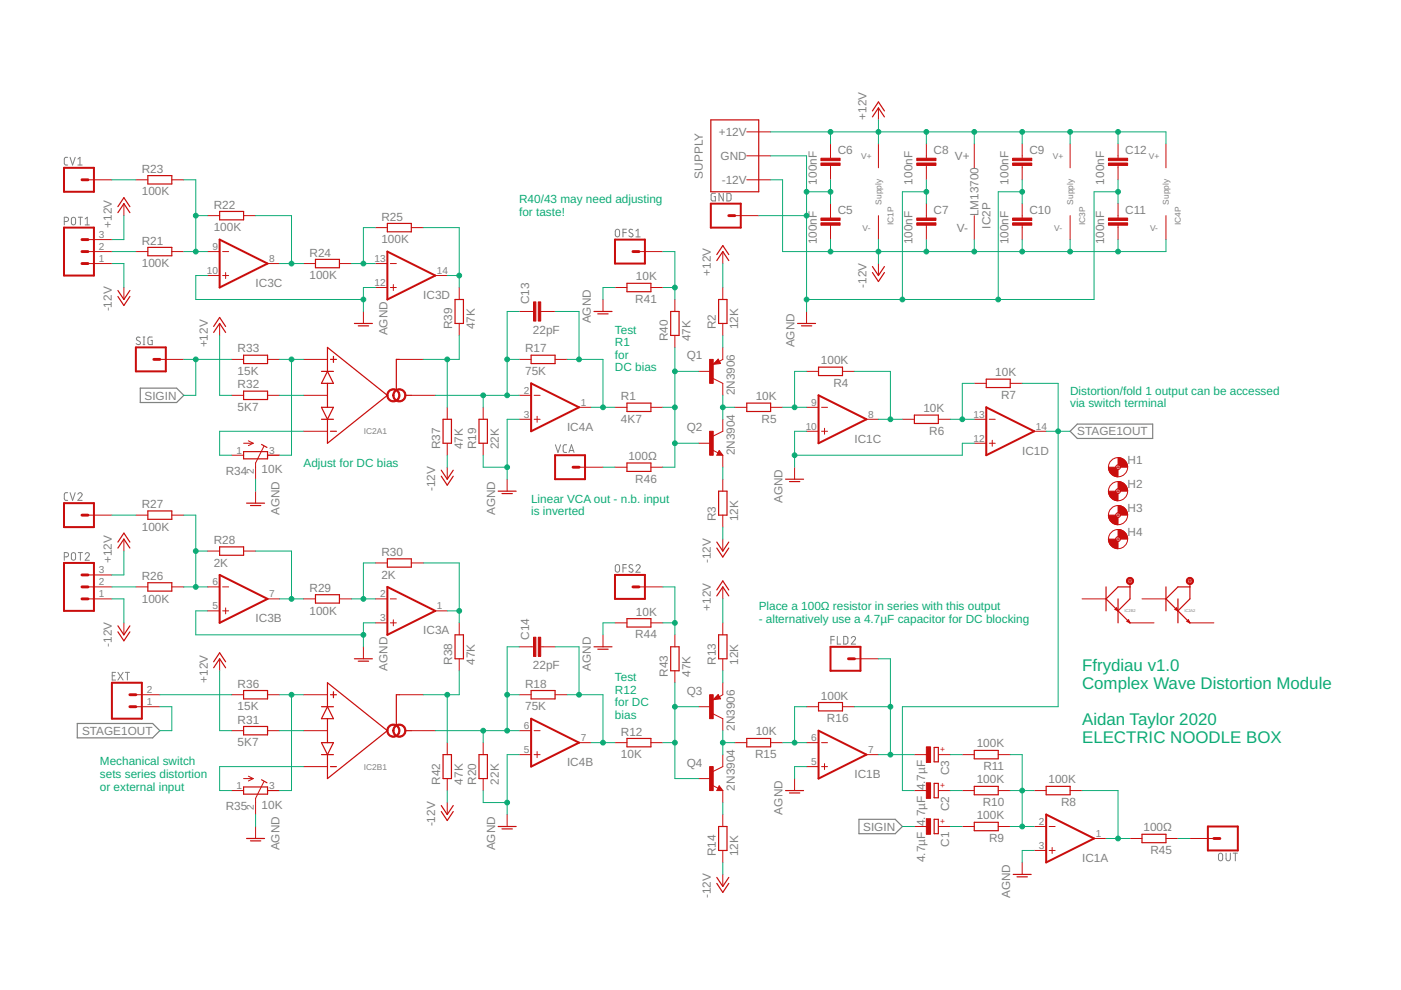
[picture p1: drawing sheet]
<svg xmlns="http://www.w3.org/2000/svg" width="297mm" height="210mm" viewBox="0 0 297 210" stroke-linecap="round" stroke-linejoin="round" font-family="sans-serif">
<defs><g id="words">
<g font-size="3.6" fill="#0dab76">
<text x="229.4" y="142.2">Ffrydiau v1.0</text>
<text x="229.4" y="146">Complex Wave Distortion Module</text>
<text x="229.4" y="153.6">Aidan Taylor 2020</text>
<text x="229.4" y="157.5">ELECTRIC NOODLE BOX</text>
</g>
<g font-size="2.5" fill="#808080">
<text x="152.4" y="28.8">+12V</text>
<text x="183.7" y="25.4" transform="rotate(-90 183.7 25.4)">+12V</text>
<text x="152.8" y="33.9">GND</text>
<text x="177.6" y="32.7">C6</text>
<text x="197.9" y="32.7">C8</text>
<text x="202.5" y="33.9">V+</text>
<text x="218.2" y="32.7">C9</text>
<text x="238.6" y="32.7">C12</text>
<text x="30.1" y="41.4">100K</text>
<text x="30.1" y="36.6">R23</text>
<text x="149" y="37.9" transform="rotate(-90 149 37.9)">SUPPLY</text>
<text x="153" y="39">-12V</text>
<text x="173.2" y="39.1" transform="rotate(-90 173.2 39.1)">100nF</text>
<text x="193.5" y="39.1" transform="rotate(-90 193.5 39.1)">100nF</text>
<text x="213.8" y="39.1" transform="rotate(-90 213.8 39.1)">100nF</text>
<text x="234.1" y="39.1" transform="rotate(-90 234.1 39.1)">100nF</text>
<text x="45.3" y="44.2">R22</text>
<text x="80.9" y="46.8">R25</text>
<text x="177.6" y="45.3">C5</text>
<text x="197.9" y="45.3">C7</text>
<text x="207.5" y="45.9" transform="rotate(-90 207.5 45.9)">LM13700</text>
<text x="218.2" y="45.3">C10</text>
<text x="238.6" y="45.3">C11</text>
<text x="23.7" y="48.3" transform="rotate(-90 23.7 48.3)">+12V</text>
<text x="30.1" y="51.8">R21</text>
<text x="45.3" y="49">100K</text>
<text x="80.9" y="51.6">100K</text>
<text x="173.2" y="51.8" transform="rotate(-90 173.2 51.8)">100nF</text>
<text x="193.5" y="51.8" transform="rotate(-90 193.5 51.8)">100nF</text>
<text x="202.9" y="49.2">V-</text>
<text x="210" y="48.5" transform="rotate(-90 210 48.5)">IC2P</text>
<text x="213.8" y="51.8" transform="rotate(-90 213.8 51.8)">100nF</text>
<text x="234.1" y="51.8" transform="rotate(-90 234.1 51.8)">100nF</text>
<text x="30.1" y="56.6">100K</text>
<text x="65.6" y="59.2">100K</text>
<text x="65.6" y="54.4">R24</text>
<text x="134.8" y="59.4">10K</text>
<text x="150.7" y="58.4" transform="rotate(-90 150.7 58.4)">+12V</text>
<text x="54.2" y="60.8">IC3C</text>
<text x="89.7" y="63.4">IC3D</text>
<text x="112.2" y="64.5" transform="rotate(-90 112.2 64.5)">C13</text>
<text x="134.7" y="64.2">R41</text>
<text x="183.7" y="61" transform="rotate(-90 183.7 61)">-12V</text>
<text x="23.7" y="66" transform="rotate(-90 23.7 66)">-12V</text>
<text x="82.1" y="71.1" transform="rotate(-90 82.1 71.1)">AGND</text>
<text x="95.9" y="69.9" transform="rotate(-90 95.9 69.9)">R39</text>
<text x="100.7" y="69.9" transform="rotate(-90 100.7 69.9)">47K</text>
<text x="113" y="70.7">22pF</text>
<text x="125.3" y="68.6" transform="rotate(-90 125.3 68.6)">AGND</text>
<text x="151.7" y="69.9" transform="rotate(-90 151.7 69.9)">R2</text>
<text x="156.5" y="69.9" transform="rotate(-90 156.5 69.9)">12K</text>
<text x="44" y="73.7" transform="rotate(-90 44 73.7)">+12V</text>
<text x="50.4" y="74.7">R33</text>
<text x="111.3" y="74.7">R17</text>
<text x="141.6" y="72.4" transform="rotate(-90 141.6 72.4)">R40</text>
<text x="145.6" y="76.2">Q1</text>
<text x="146.4" y="72.4" transform="rotate(-90 146.4 72.4)">47K</text>
<text x="168.5" y="73.7" transform="rotate(-90 168.5 73.7)">AGND</text>
<text x="174.1" y="77.2">100K</text>
<text x="50.4" y="79.5">15K</text>
<text x="50.4" y="82.3">R32</text>
<text x="111.3" y="79.5">75K</text>
<text x="155.8" y="83.8" transform="rotate(-90 155.8 83.8)">2N3906</text>
<text x="176.7" y="82">R4</text>
<text x="211" y="79.8">10K</text>
<text x="30.6" y="84.7">SIGIN</text>
<text x="50.4" y="87.1">5K7</text>
<text x="131.7" y="89.7">4K7</text>
<text x="131.7" y="84.9">R1</text>
<text x="160.2" y="84.8">10K</text>
<text x="161.5" y="89.6">R5</text>
<text x="195.8" y="87.4">10K</text>
<text x="212.3" y="84.6">R7</text>
<text x="93.3" y="95.2" transform="rotate(-90 93.3 95.2)">R37</text>
<text x="98.1" y="95.2" transform="rotate(-90 98.1 95.2)">47K</text>
<text x="100.9" y="95.2" transform="rotate(-90 100.9 95.2)">R19</text>
<text x="105.7" y="95.2" transform="rotate(-90 105.7 95.2)">22K</text>
<text x="120.2" y="91.3">IC4A</text>
<text x="145.6" y="91.4">Q2</text>
<text x="181.2" y="93.8">IC1C</text>
<text x="197" y="92.2">R6</text>
<text x="228.4" y="92.3">STAGE1OUT</text>
<text x="47.8" y="100.7">R34</text>
<text x="55.5" y="100.3">10K</text>
<text x="133.2" y="97.5">100Ω</text>
<text x="155.8" y="96.5" transform="rotate(-90 155.8 96.5)">2N3904</text>
<text x="216.7" y="96.4">IC1D</text>
<text x="239.1" y="98.5">H1</text>
<text x="30.1" y="107.7">R27</text>
<text x="92.3" y="104.1" transform="rotate(-90 92.3 104.1)">-12V</text>
<text x="134.7" y="102.3">R46</text>
<text x="165.9" y="106.7" transform="rotate(-90 165.9 106.7)">AGND</text>
<text x="239.1" y="103.5">H2</text>
<text x="30.1" y="112.5">100K</text>
<text x="59.3" y="109.2" transform="rotate(-90 59.3 109.2)">AGND</text>
<text x="105" y="109.2" transform="rotate(-90 105 109.2)">AGND</text>
<text x="151.7" y="110.5" transform="rotate(-90 151.7 110.5)">R3</text>
<text x="156.5" y="110.5" transform="rotate(-90 156.5 110.5)">12K</text>
<text x="239.1" y="108.6">H3</text>
<text x="239.1" y="113.7">H4</text>
<text x="23.7" y="119.4" transform="rotate(-90 23.7 119.4)">+12V</text>
<text x="45.3" y="115.3">R28</text>
<text x="80.9" y="117.9">R30</text>
<text x="150.7" y="119.4" transform="rotate(-90 150.7 119.4)">-12V</text>
<text x="30.1" y="122.9">R26</text>
<text x="45.3" y="120.1">2K</text>
<text x="65.6" y="125.5">R29</text>
<text x="80.9" y="122.7">2K</text>
<text x="30.1" y="127.7">100K</text>
<text x="54.2" y="131.9">IC3B</text>
<text x="65.6" y="130.3">100K</text>
<text x="134.8" y="130.5">10K</text>
<text x="150.7" y="129.5" transform="rotate(-90 150.7 129.5)">+12V</text>
<text x="23.7" y="137.1" transform="rotate(-90 23.7 137.1)">-12V</text>
<text x="89.7" y="134.5">IC3A</text>
<text x="112.2" y="135.6" transform="rotate(-90 112.2 135.6)">C14</text>
<text x="134.7" y="135.3">R44</text>
<text x="82.1" y="142.2" transform="rotate(-90 82.1 142.2)">AGND</text>
<text x="95.9" y="141" transform="rotate(-90 95.9 141)">R38</text>
<text x="100.7" y="141" transform="rotate(-90 100.7 141)">47K</text>
<text x="113" y="141.8">22pF</text>
<text x="125.3" y="142.2" transform="rotate(-90 125.3 142.2)">AGND</text>
<text x="141.6" y="143.5" transform="rotate(-90 141.6 143.5)">R43</text>
<text x="146.4" y="143.5" transform="rotate(-90 146.4 143.5)">47K</text>
<text x="151.7" y="141" transform="rotate(-90 151.7 141)">R13</text>
<text x="156.5" y="141" transform="rotate(-90 156.5 141)">12K</text>
<text x="44" y="144.8" transform="rotate(-90 44 144.8)">+12V</text>
<text x="50.4" y="145.8">R36</text>
<text x="111.3" y="145.8">R18</text>
<text x="145.6" y="147.3">Q3</text>
<text x="174.1" y="148.3">100K</text>
<text x="17.4" y="155.8">STAGE1OUT</text>
<text x="50.4" y="150.6">15K</text>
<text x="50.4" y="153.4">R31</text>
<text x="111.3" y="150.6">75K</text>
<text x="131.7" y="156">R12</text>
<text x="155.8" y="154.9" transform="rotate(-90 155.8 154.9)">2N3906</text>
<text x="160.2" y="155.9">10K</text>
<text x="175.3" y="153.1">R16</text>
<text x="50.4" y="158.2">5K7</text>
<text x="131.7" y="160.8">10K</text>
<text x="160.1" y="160.7">R15</text>
<text x="207.1" y="158.5">100K</text>
<text x="93.3" y="166.3" transform="rotate(-90 93.3 166.3)">R42</text>
<text x="98.1" y="166.3" transform="rotate(-90 98.1 166.3)">47K</text>
<text x="100.9" y="166.3" transform="rotate(-90 100.9 166.3)">R20</text>
<text x="105.7" y="166.3" transform="rotate(-90 105.7 166.3)">22K</text>
<text x="120.2" y="162.4">IC4B</text>
<text x="145.6" y="162.5">Q4</text>
<text x="155.8" y="167.6" transform="rotate(-90 155.8 167.6)">2N3904</text>
<text x="181.2" y="165">IC1B</text>
<text x="196.1" y="167.6" transform="rotate(-90 196.1 167.6)">4.7µF</text>
<text x="201.2" y="164.3" transform="rotate(-90 201.2 164.3)">C3</text>
<text x="207.1" y="166.1">100K</text>
<text x="208.5" y="163.3">R11</text>
<text x="222.3" y="166.1">100K</text>
<text x="47.8" y="171.8">R35</text>
<text x="55.5" y="171.4">10K</text>
<text x="165.9" y="172.7" transform="rotate(-90 165.9 172.7)">AGND</text>
<text x="201.2" y="172" transform="rotate(-90 201.2 172)">C2</text>
<text x="207.1" y="173.7">100K</text>
<text x="208.3" y="170.9">R10</text>
<text x="225" y="170.9">R8</text>
<text x="92.3" y="175.2" transform="rotate(-90 92.3 175.2)">-12V</text>
<text x="183" y="176.1">SIGIN</text>
<text x="196.1" y="175.2" transform="rotate(-90 196.1 175.2)">4.7µF</text>
<text x="201.2" y="179.6" transform="rotate(-90 201.2 179.6)">C1</text>
<text x="209.7" y="178.5">R9</text>
<text x="242.4" y="176.3">100Ω</text>
<text x="59.3" y="180.3" transform="rotate(-90 59.3 180.3)">AGND</text>
<text x="105" y="180.3" transform="rotate(-90 105 180.3)">AGND</text>
<text x="151.7" y="181.6" transform="rotate(-90 151.7 181.6)">R14</text>
<text x="156.5" y="181.6" transform="rotate(-90 156.5 181.6)">12K</text>
<text x="196.1" y="182.8" transform="rotate(-90 196.1 182.8)">4.7µF</text>
<text x="229.4" y="182.7">IC1A</text>
<text x="243.9" y="181">R45</text>
<text x="150.7" y="190.5" transform="rotate(-90 150.7 190.5)">-12V</text>
<text x="214.2" y="190.5" transform="rotate(-90 214.2 190.5)">AGND</text>
</g>
<g font-size="2.5" fill="#0dab76">
<text x="110.1" y="43.1">R40/43 may need adjusting</text>
<text x="110.1" y="45.7">for taste!</text>
<text x="130.4" y="70.7">Test</text>
<text x="130.4" y="73.4">R1</text>
<text x="130.4" y="76.1">for</text>
<text x="130.4" y="78.7">DC bias</text>
<text x="226.9" y="83.7">Distortion/fold 1 output can be accessed</text>
<text x="226.9" y="86.4">via switch terminal</text>
<text x="64.4" y="99.1">Adjust for DC bias</text>
<text x="112.6" y="106.5">Linear VCA out - n.b. input</text>
<text x="112.6" y="109.2">is inverted</text>
<text x="160.9" y="129.4">Place a 100Ω resistor in series with this output</text>
<text x="160.9" y="132.1">- alternatively use a 4.7µF capacitor for DC blocking</text>
<text x="130.4" y="144.4">Test</text>
<text x="130.4" y="147">R12</text>
<text x="130.4" y="149.7">for DC</text>
<text x="130.4" y="152.4">bias</text>
<text x="21.2" y="162.3">Mechanical switch</text>
<text x="21.2" y="164.9">sets series distortion</text>
<text x="21.2" y="167.6">or external input</text>
</g>
<g font-size="2.1" fill="#808080">
<text x="21" y="53">2</text>
<text x="21" y="50.5">3</text>
<text x="45" y="53">9</text>
<text x="21" y="55.5">1</text>
<text x="43.9" y="58.1">10</text>
<text x="57.1" y="55.5">8</text>
<text x="79.4" y="55.5">13</text>
<text x="92.6" y="58.1">14</text>
<text x="79.4" y="60.6">12</text>
<text x="111.1" y="83.5">2</text>
<text x="111.1" y="88.5">3</text>
<text x="123.1" y="86">1</text>
<text x="172" y="86">9</text>
<text x="184.1" y="88.5">8</text>
<text x="206.4" y="88.5">13</text>
<text x="170.8" y="91.1">10</text>
<text x="206.4" y="93.6">12</text>
<text x="219.6" y="91.1">14</text>
<text x="50.1" y="96.2">1</text>
<text x="53.8" y="100.6" transform="rotate(-90 53.8 100.6)">2</text>
<text x="57.1" y="96.2">3</text>
<text x="21" y="124.1">2</text>
<text x="21" y="121.6">3</text>
<text x="45" y="124.1">6</text>
<text x="21" y="126.6">1</text>
<text x="45" y="129.2">5</text>
<text x="57.1" y="126.6">7</text>
<text x="80.6" y="126.6">2</text>
<text x="80.6" y="131.7">3</text>
<text x="92.6" y="129.2">1</text>
<text x="31.1" y="149.5">1</text>
<text x="31.1" y="146.9">2</text>
<text x="111.1" y="154.6">6</text>
<text x="111.1" y="159.6">5</text>
<text x="123.1" y="157.1">7</text>
<text x="172" y="157.1">6</text>
<text x="184.1" y="159.6">7</text>
<text x="50.1" y="167.3">1</text>
<text x="57.1" y="167.3">3</text>
<text x="172" y="162.2">5</text>
<text x="53.8" y="171.7" transform="rotate(-90 53.8 171.7)">2</text>
<text x="220.3" y="174.9">2</text>
<text x="220.3" y="180">3</text>
<text x="232.3" y="177.4">1</text>
</g>
<g font-size="1.8" fill="#808080">
<text x="182.6" y="33.7">V+</text>
<text x="223.2" y="33.7">V+</text>
<text x="243.6" y="33.7">V+</text>
<text x="186.9" y="43.4" transform="rotate(-90 186.9 43.4)">Supply</text>
<text x="189.4" y="47.7" transform="rotate(-90 189.4 47.7)">IC1P</text>
<text x="227.5" y="43.4" transform="rotate(-90 227.5 43.4)">Supply</text>
<text x="230.1" y="47.7" transform="rotate(-90 230.1 47.7)">IC3P</text>
<text x="247.8" y="43.4" transform="rotate(-90 247.8 43.4)">Supply</text>
<text x="250.4" y="47.7" transform="rotate(-90 250.4 47.7)">IC4P</text>
<text x="182.9" y="48.9">V-</text>
<text x="223.5" y="48.9">V-</text>
<text x="243.8" y="48.9">V-</text>
<text x="77.1" y="92.1">IC2A1</text>
<text x="77.1" y="163.2">IC2B1</text>
</g>
<g font-size="1.8" fill="#c90d0c">
<text x="199.4" y="159.4">+</text>
<text x="199.4" y="167">+</text>
<text x="199.4" y="174.6">+</text>
</g>
<g font-size=".8" fill="#808080">
<text x="238.4" y="129.8">IC2B2</text>
<text x="251.1" y="129.8">IC2A2</text>
</g>
</g></defs>
<g fill="none" stroke="#808080" stroke-width=".21">
<path d="M14.4 33.4h-.5l-.3 .3 .1 1.2 .7 .1M14.9 33.4l.5 1.6 .5-1.6M16.5 35h.9M16.5 33.7l.5-.3v1.6M13.6 47h.5a.46 .46 0 0 0 .4-.5 .46 .46 0 0 0-.4-.4h-.5v1.6M15.3 46.2l.3-.1 .3 .1 .1 1a.44 .44 0 0 1-.4 .5 .44 .44 0 0 1-.5-.5zM16.6 46.1h.9M17 46.1v1.6M18.1 46.4l.4-.3v1.6M18.1 47.7h.8M130.6 48.7l.3-.1 .3 .1 .2 1.1a.46 .46 0 0 1-.5 .4 .46 .46 0 0 1-.4-.4zM132.1 49.3h.7"/>
<path d="M132.8 48.6h-.7v1.6M134.1 48.7l-.2-.1a.38 .38 0 0 0-.5 .2 .38 .38 0 0 0 .1 .5l.5 .3a.44 .44 0 0 1 0 .6 .44 .44 0 0 1-.7-.2M134.8 49l.5-.4v1.6M134.8 50.2h.9M151.7 41h-.7l-.2 .2v1l.2 .4h.7v-.9h-.3M153.4 41v1.6l-1-1.6v1.6M154.1 41h.6l.3 .3v1l-.3 .3h-.6zM29.7 71.6l-.6-.1-.2 .3 .1 .3 .6 .3a.38 .38 0 0 1 .1 .5 .38 .38 0 0 1-.5 .1l-.3-.1M30.4 73.1h.3M30.4 71.5h.3M30.5 71.5v1.6M32.3 71.5h-.7l-.2 .2v1l.2 .3 .7 .1v-.9h-.3"/>
<path d="M117.8 94.3l.5 1.6 .6-1.6M120.1 94.3h-.5l-.2 .4v1l.2 .2h.5M120.6 95.9l.6-1.6 .5 1.6M120.8 95.5h.8M13.6 118.1h.5a.46 .46 0 0 0 .4-.5 .46 .46 0 0 0-.4-.4h-.5v1.6M14.4 104.5h-.5l-.3 .3 .1 1.1 .2 .2h.5M14.9 104.5l.5 1.6 .5-1.6M15.3 117.3l.3-.1 .3 .1 .1 1a.44 .44 0 0 1-.4 .5 .44 .44 0 0 1-.5-.5zM16.5 104.8a.44 .44 0 0 1 .6-.3 .44 .44 0 0 1 .2 .7l-.8 .9h.9M16.6 117.2h.9M17 117.2v1.6M18.1 117.5a.44 .44 0 0 1 .6-.3 .44 .44 0 0 1 .1 .7l-.7 .9h.8"/>
<path d="M130.6 119.8l.3-.1 .3 .1 .2 1.1a.46 .46 0 0 1-.5 .4 .46 .46 0 0 1-.4-.4zM132.8 119.7h-.7v1.6M134.1 119.8l-.2-.1a.38 .38 0 0 0-.5 .2 .38 .38 0 0 0 .1 .5l.5 .2a.44 .44 0 0 1 0 .7 .44 .44 0 0 1-.7-.2M132.1 120.4h.7M134.8 120.1a.44 .44 0 0 1 .7-.4 .44 .44 0 0 1 .1 .7l-.8 .9h.9M176.2 135.7h.7M176.9 134.9h-.7v1.7M177.5 134.9v1.7h.7M178.9 134.9l.6 .1 .2 .2v1.1l-.2 .2-.6 .1zM180.5 135.3a.44 .44 0 0 1 .6-.4 .44 .44 0 0 1 .2 .8l-.8 .9h.9M23.8 143.3h.5M24.5 142.6h-.7v1.6h.7"/>
<path d="M25 142.6l1.1 1.6M26.1 142.6l-1.1 1.6M26.6 142.6h.9M27 142.6v1.6M258.5 181l.3-.1 .4 .3v.9a.44 .44 0 0 1-.4 .4 .44 .44 0 0 1-.5-.4zM259.9 180.9v1.2a.46 .46 0 0 0 .5 .4 .46 .46 0 0 0 .5-.4v-1.2M261.5 180.9h.9M261.9 180.9v1.6"/>
</g>
<path d="M29.7 82.3h7.7l1.6 1.5-1.6 1.5h-7.7zM228.4 89.9h16v3.1h-16l-1.5-1.6zM16.4 153.4h16l1.5 1.5-1.5 1.5h-16zM182.1 173.7h7.7l1.5 1.5-1.5 1.6h-7.7z" fill="none" stroke="#808080" stroke-width=".25"/>
<g fill="none" stroke="#c90d0c" stroke-width=".42">
<path d="M13.6 35.6h6.3v5.1h-6.3zM13.6 48.3h6.3v10.1h-6.3zM46.6 50.8l10.1 5.1-10.1 5.1zM82.1 53.3l10.2 5.1-10.2 5.1zM130.4 50.8h6.3v5.1h-6.3zM150.7 43.2h6.4v5.1h-6.4zM28.8 73.7h6.4v5h-6.4zM112.6 81.3l10.2 5.1-10.2 5zM117.7 96.5h6.3v5.1h-6.3zM173.5 83.8l10.2 5.1-10.2 5.1zM209.1 86.4l10.2 5-10.2 5.1zM13.6 106.7h6.3v5.1h-6.3z"/>
<path d="M13.6 119.4h6.3v10.1h-6.3zM46.6 121.9l10.1 5.1-10.1 5.1zM82.1 124.4l10.2 5.1-10.2 5.1zM130.4 121.9h6.3v5.1h-6.3zM176.1 137.1h6.3v5.1h-6.3zM23.7 144.8h6.4v7.6h-6.4zM112.6 152.4l10.2 5.1-10.2 5zM173.5 154.9l10.2 5.1-10.2 5.1zM221.8 172.7l10.2 5.1-10.2 5.1zM256.1 175.2h6.3v5.1h-6.3z"/>
</g>
<g fill="none" stroke="#c90d0c" stroke-width=".21">
<path d="M18.6 38.1h5.1M28.8 38.1h2.5M36.4 38.1h2.6M158.3 38.1h5.1M158.3 28h5.1M158.3 33h5.1M176.1 30.5v3M176.1 35.1v3M186.2 22.9v2.5M186.2 30.5v5.1M196.4 30.5v3M196.4 35.1v3"/>
<path d="M206.6 30.5v5.1M216.7 30.5v3M216.7 35.1v3M226.9 30.5v5.1M237 30.5v3M237 35.1v3M247.2 30.5v5.1M18.6 55.9h5.1M18.6 53.3h5.1M18.6 50.8h5.1M26.3 43.2v2.5M28.8 53.3h2.5"/>
<path d="M36.4 53.3h2.6M44 58.4h2.6M44 53.3h2.6M44 45.7h2.6M47.2 58.4h1.3M47.2 53.3h1.3M47.8 57.8v1.3M51.6 45.7h2.6M56.7 55.9h2.6M64.3 55.9h2.6M72 55.9h2.5M79.6 55.9h2.5"/>
<path d="M79.6 48.3h2.5M82.8 55.9h1.2M87.2 48.3h2.5M92.3 58.4h2.5M135.5 53.3h5M153.2 53.3v2.6M155.8 45.7h5.1M176.1 43.2v3M176.1 47.8v3M186.2 45.7v5.1M186.2 55.9v2.5M196.4 43.2v3"/>
<path d="M196.4 47.8v3M206.6 45.7v5.1M216.7 43.2v3M216.7 47.8v3M226.9 45.7v5.1M237 43.2v3M237 47.8v3M247.2 45.7v5.1M26.3 61v2.5M33.9 76.2h5.1M46.6 68.6v2.5M49.1 76.2h2.5"/>
<path d="M56.7 76.2h2.6M64.3 76.2h5.1M77 66v2.6M79.6 61h2.5M82.8 61h1.2M83.4 60.3v1.3M84.7 76.2h5M97.4 61v2.5M97.4 68.6v2.5M110.1 76.2h2.5M110.1 66h3M114.6 66h3.1"/>
<path d="M117.7 76.2h2.5M127.8 63.5v2.5M130.4 61h2.5M138 61h2.5M143.1 63.5v2.5M143.1 71.1v2.6M148.2 78.7h2.5M152.3 76.1l.5 1-1.6 .2zM153.2 73.7v2.5l-.7 .4M153.2 61v2.5M153.2 68.6v2.5M171 78.7h2.5"/>
<path d="M171 66v2.6M178.6 78.7h2.6M49.1 96.5h2.5M49.1 83.8h2.5M51.6 94h2.1M52.7 93.5l1 .5M53.7 94l-1 .5M55.9 94.6l-1.7 3.6v3.4M56.7 96.5h2.6M56.7 83.8h2.6M64.3 91.4h5.1M64.3 83.8h5.1"/>
<path d="M87.2 83.8h5.1M94.8 86.4v2.5M94.8 94v2.5M94.8 99.1v2.5M102.4 86.4v2.5M102.4 94v2.5M110.1 88.9h2.5M110.1 83.8h2.5M113.2 88.9h1.3M113.2 83.8h1.3M113.9 88.3v1.2M122.8 86.4h2.5"/>
<path d="M122.8 99.1h5M130.4 86.4h2.5M130.4 99.1h2.5M138 86.4h2.5M138 99.1h2.5M148.2 94h2.5M151 95.4l1.2 .6M151.2 80.3l2 1v2.5M152.5 95.5l.7 1h-1.2zM153.2 88.9v2.5l-2 1.1M153.2 96.5v2.6M155.8 86.4h2.5"/>
<path d="M163.4 86.4h2.5M168.5 99.1v2.5M171 91.4h2.5M171 86.4h2.5M174.2 91.4h1.3M174.2 86.4h1.3M174.8 90.8v1.3M183.7 88.9h2.5M191.3 88.9h2.6M198.9 88.9h2.6M206.6 88.9h2.5M206.6 94h2.5"/>
<path d="M206.6 81.3h2.5M209.7 88.9h1.3M209.7 94h1.3M210.4 93.3v1.3M214.2 81.3h2.5M219.3 91.4h2.5M236.5 99.1h1.1M237 98.6v1M18.6 109.2h5.1M26.3 114.3v2.5M28.8 109.2h2.5M36.4 109.2h2.6"/>
<path d="M44 116.8h2.6M51.6 116.8h2.6M54.2 104.1v2.6M79.6 119.4h2.5M87.2 119.4h2.5M107.5 101.6v2.5M153.2 101.6v2.5M153.2 109.2v2.6M153.2 114.3v2.5M236.5 109.2h1.1M236.5 104.1h1.1M236.5 114.3h1.1"/>
<path d="M237 103.6v1M237 108.7v1M237 113.8v1M18.6 127h5.1M18.6 124.4h5.1M18.6 121.9h5.1M26.3 132.1v2.5M28.8 124.4h2.5M36.4 124.4h2.6M44 129.5h2.6M44 124.4h2.6M46.6 139.7v2.5"/>
<path d="M47.2 129.5h1.3M47.2 124.4h1.3M47.8 128.9v1.3M56.7 127h2.6M64.3 127h2.6M72 127h2.5M77 137.1v2.6M79.6 127h2.5M79.6 132.1h2.5M82.8 127h1.2M82.8 132.1h1.2M83.4 131.4v1.3"/>
<path d="M92.3 129.5h2.5M97.4 132.1v2.5M97.4 139.7v2.5M110.1 137.1h3M114.6 137.1h3.1M127.8 134.6v2.5M130.4 132.1h2.5M135.5 124.4h5M138 132.1h2.5M143.1 134.6v2.5M153.2 124.4v2.6M153.2 132.1v2.5"/>
<path d="M153.2 139.7v2.5M181.2 139.7h5M229.4 127h5.1M239.6 132.1h5.1M242.1 127h5.1M252.3 132.1h5.1M28.8 149.8h5.1M28.8 147.3h5.1M49.1 147.3h2.5M49.1 154.9h2.5M56.7 147.3h2.6M56.7 154.9h2.6"/>
<path d="M64.3 147.3h5.1M64.3 154.9h5.1M84.7 147.3h5M87.2 154.9h5.1M94.8 157.5v2.5M102.4 157.5v2.5M110.1 160h2.5M110.1 147.3h2.5M110.1 154.9h2.5M113.2 160h1.3M113.2 154.9h1.3M113.9 159.4v1.2"/>
<path d="M117.7 147.3h2.5M122.8 157.5h2.5M130.4 157.5h2.5M138 157.5h2.5M143.1 142.2v2.6M148.2 149.8h2.5M151.2 151.4l2 1v2.5M152.3 147.3l.5 .9-1.6 .2zM153.2 144.8v2.5l-.7 .4M153.2 160v2.5l-2 1.1M155.8 157.5h2.5M163.4 157.5h2.5"/>
<path d="M171 157.5h2.5M171 149.8h2.5M174.2 157.5h1.3M178.6 149.8h2.6M183.7 160h2.5M193.9 160h2.5M198.9 160h2.6M204 160h2.6M211.6 160h2.6M49.1 167.6h2.5M51.6 165.1h2.1M52.7 164.6l1 .5"/>
<path d="M53.7 165.1l-1 .5M54.2 175.2v2.6M55.9 165.7l-1.7 3.6v3.4M56.7 167.6h2.6M64.3 162.5h5.1M94.8 165.1v2.5M94.8 170.2v2.5M102.4 165.1v2.5M107.5 172.7v2.5M148.2 165.1h2.5M151 166.5l1.2 .6M152.5 166.6l.7 1h-1.2z"/>
<path d="M153.2 167.6v2.6M153.2 172.7v2.5M168.5 165.1v2.5M171 162.5h2.5M174.2 162.5h1.3M174.8 161.9v1.3M193.9 175.2h2.5M193.9 167.6h2.5M198.9 175.2h2.6M198.9 167.6h2.6M204 175.2h2.6M204 167.6h2.6"/>
<path d="M211.6 175.2h2.6M211.6 167.6h2.6M219.3 175.2h2.5M219.3 167.6h2.5M222.4 175.2h1.3M223.1 179.7v1.3M226.9 167.6h2.5M232 177.8h2.5M239.6 177.8h2.5M247.2 177.8h2.5M252.3 177.8h5.1M153.2 180.3v2.6"/>
<path d="M153.2 185.4v2.5M216.7 182.9v2.5M219.3 180.3h2.5M222.4 180.3h1.3"/>
<circle cx="237" cy="99.1" r="2.03"/>
<circle cx="237" cy="99.1" r=".51"/>
<circle cx="237" cy="104.1" r="2.03"/>
<circle cx="237" cy="114.3" r="2.03"/>
<circle cx="237" cy="109.2" r="2.03"/>
<circle cx="237" cy="104.1" r=".51"/>
<circle cx="237" cy="114.3" r=".51"/>
<circle cx="237" cy="109.2" r=".51"/>
</g>
<g fill="none" stroke="#c90d0c" stroke-width=".25">
<path d="M31.3 37.2h5.1v1.8h-5.1zM150.7 25.4h10.2v15.3h-10.2zM185 24.8l1.2-1.9 1.3 1.9M185 23.5l1.2-1.9 1.3 1.9M25 45.1l1.3-1.9 1.2 1.9M25 43.8l1.3-1.9 1.2 1.9M31.3 52.5h5.1v1.7h-5.1zM46.6 44.8h5v1.8h-5zM66.9 55h5.1v1.8h-5.1zM82.1 47.4h5.1v1.7h-5.1zM152 55.2l1.2-1.9 1.3 1.9M152 54l1.2-1.9 1.3 1.9"/>
<path d="M185 56.5l1.2 1.9 1.3-1.9M185 57.8l1.2 1.9 1.3-1.9M25 61.6l1.3 1.9 1.2-1.9M25 62.9l1.3 1.9 1.2-1.9M45.3 70.5l1.3-1.9 1.2 1.9M45.3 69.2l1.3-1.9 1.2 1.9M51.6 75.3h5.1v1.8h-5.1zM68.2 78.7h2.5M69.4 78.7l1.3 2.6h-2.5zM69.4 78.7v-5l12.7 10.1-12.7 10.2v-5.1M70.1 76.2h1.2M70.7 75.6v1.2"/>
<path d="M75.1 68.6h3.9M76 69.1h2.1M84.7 76.2h-.7v6.3M96.5 63.5h1.8v5.1h-1.8zM112.6 75.3h5.1v1.8h-5.1zM125.9 66h3.9M126.7 66.5h2.2M132.9 60.1h5.1v1.7h-5.1zM142.2 66h1.8v5.1h-1.8zM152.2 76.8h-.4l.4-.2 .3 .4-1 .1 .7-.8 .4 .7M152.4 63.5h1.7v5.1h-1.7zM169.1 68.6h3.8"/>
<path d="M169.9 69.1h2.2M173.5 77.9h5.1v1.7h-5.1zM51.6 82.9h5.1v1.8h-5.1zM51.6 95.8h5.1v1.5h-5.1zM55.5 94.2l1.1 .7M68.2 86.4h2.5l-1.3 2.5zM68.2 88.9h2.5M69.4 81.3v5.1M70.1 91.4h1.2M85.9 83.8h1.3M93.6 99.7l1.2 1.9 1.3-1.9M93.9 88.9h1.8v5.1h-1.8z"/>
<path d="M101.6 88.9h1.7v5.1h-1.7zM132.9 85.5h5.1v1.7h-5.1zM132.9 98.2h5.1v1.7h-5.1zM152.5 96l.1 .3h-.4l.3-.5 .5 .6h-.8M158.3 85.5h5.1v1.7h-5.1zM193.9 88h5v1.8h-5zM209.1 80.4h5.1v1.8h-5.1zM25 116.2l1.3-1.9 1.2 1.9M25 114.9l1.3-1.9 1.2 1.9M31.3 108.3h5.1v1.8h-5.1zM46.6 116h5v1.7h-5zM52.3 106.7h3.8"/>
<path d="M53.1 107.2h2.2M82.1 118.5h5.1v1.7h-5.1zM93.6 101l1.2 1.9 1.3-1.9M105.6 104.1h3.8M106.4 104.6h2.2M152 114.9l1.2 1.9 1.3-1.9M152 116.2l1.2 1.9 1.3-1.9M152.4 104.1h1.7v5.1h-1.7zM166.6 101.6h3.8M167.4 102.1h2.2M25 132.7l1.3 1.9 1.2-1.9M25 134l1.3 1.9 1.2-1.9"/>
<path d="M31.3 123.5h5.1v1.8h-5.1zM66.9 126.1h5.1v1.8h-5.1zM75.1 139.7h3.9M96.5 134.6h1.8v5.1h-1.8zM125.9 137.1h3.9M126.7 137.6h2.2M132.9 131.2h5.1v1.7h-5.1zM142.2 137.1h1.8v5.1h-1.8zM152 126.3l1.2-1.9 1.3 1.9M152 125.1l1.2-1.9 1.3 1.9M152.4 134.6h1.7v5.1h-1.7zM234.5 124.4v5.1"/>
<path d="M236.4 129.2l.3-.3 .3 .6zM237 127v5.1M239 123.2h1.2M239 131.7l.3-.3 .3 .7zM239.6 124.4h-2.6l-2.5 2.6 5.1 5.1M239.6 122.5v4.5l-2.6 2.5M247.2 124.4v5.1M249.1 129.2l.3-.3 .3 .6zM249.7 127v5.1M251.7 131.7l.3-.3 .3 .7zM251.7 123.2h1.2M252.3 124.4h-2.6l-2.5 2.6 5.1 5.1"/>
<path d="M252.3 122.5v4.5l-2.6 2.5M45.3 141.6l1.3-1.9 1.2 1.9M45.3 140.3l1.3-1.9 1.2 1.9M51.6 146.4h5.1v1.8h-5.1zM51.6 154h5.1v1.8h-5.1zM68.2 149.8h2.5M68.2 157.5h2.5l-1.3 2.5zM68.2 160h2.5M69.4 149.8v-5l12.7 10.1-12.7 10.2v-5.1M69.4 152.4v5.1M69.4 149.8l1.3 2.6h-2.5zM70.1 147.3h1.2"/>
<path d="M70.7 146.7v1.2M76 140.2h2.1M84.7 147.3h-.7v6.3M85.9 154.9h1.3M93.9 160h1.8v5.1h-1.8zM101.6 160h1.7v5.1h-1.7zM112.6 146.4h5.1v1.8h-5.1zM132.9 156.6h5.1v1.7h-5.1zM152.2 147.9h-.4l.4-.2 .3 .4-1 .1 .7-.8 .4 .7M158.3 156.6h5.1v1.7h-5.1zM173.5 148.9h5.1v1.8h-5.1zM198.1 158.5h.8v3h-.8z"/>
<path d="M206.6 159.1h5v1.8h-5zM51.6 166.9h5.1v1.5h-5.1zM52.3 177.8h3.8M53.1 178.3h2.2M55.5 165.3l1.1 .7M70.1 162.5h1.2M93.6 170.8l1.2 1.9 1.3-1.9M93.6 172.1l1.2 1.9 1.3-1.9M105.6 175.2h3.8M106.4 175.7h2.2M152.4 175.2h1.7v5.1h-1.7zM152.5 167.1l.1 .3h-.4l.3-.5 .5 .6h-.8"/>
<path d="M166.6 167.6h3.8M167.4 168.1h2.2M198.1 166.1h.8v3h-.8zM198.1 173.7h.8v3.1h-.8zM206.6 166.7h5v1.8h-5zM206.6 174.3h5v1.8h-5zM221.8 166.7h5.1v1.8h-5.1zM242.1 176.9h5.1v1.8h-5.1zM152 186l1.2 1.9 1.3-1.9M152 187.3l1.2 1.9 1.3-1.9M214.8 185.4h3.8M215.6 185.9h2.2"/>
</g>
<g fill="#c90d0c" stroke="#c90d0c" stroke-width=".21">
<path d="M150.5 76.2h.7v5.1h-.7z"/>
<path d="M150.5 91.4h.7v5.1h-.7z"/>
<path d="M196.4 173.6h.9v3.3h-.9z"/>
<path d="M196.4 166h.9v3.3h-.9z"/>
<path d="M196.4 158.3h.9v3.3h-.9z"/>
<path d="M150.5 147.3h.7v5.1h-.7z"/>
<path d="M150.5 162.5h.7v5.1h-.7z"/>
<path d="M174.1 47.2h4v.6h-4z"/>
<path d="M174.1 46.2h4v.5h-4z"/>
<path d="M174.1 34.6h4v.5h-4z"/>
<path d="M174.1 33.5h4v.6h-4z"/>
<path d="M194.4 47.2h4v.6h-4z"/>
<path d="M194.4 46.2h4v.5h-4z"/>
<path d="M194.4 34.6h4v.5h-4z"/>
<path d="M194.4 33.5h4v.6h-4z"/>
<path d="M214.7 34.6h4.1v.5h-4.1z"/>
<path d="M214.7 33.5h4.1v.6h-4.1z"/>
<path d="M214.7 47.2h4.1v.6h-4.1z"/>
<path d="M214.7 46.2h4.1v.5h-4.1z"/>
<path d="M235 47.2h4.1v.6h-4.1z"/>
<path d="M235 46.2h4.1v.5h-4.1z"/>
<path d="M235 34.6h4.1v.5h-4.1z"/>
<path d="M235 33.5h4.1v.6h-4.1z"/>
<path d="M114.1 64h.5v4.1h-.5z"/>
<path d="M113.1 64h.5v4.1h-.5z"/>
<path d="M114.1 135.1h.5v4.1h-.5z"/>
<path d="M113.1 135.1h.5v4.1h-.5z"/>
</g>
<g fill="#c90d0c" stroke="#c90d0c" stroke-width=".21">
<path d="M82.4 82.9a1.4 1.4 0 0 1 2.2 .2 1.4 1.4 0 0 1-.8 2.1 1.4 1.4 0 0 1-1.8-1.4h.3a1.15 1.15 0 0 1 1.6-1.1 1.15 1.15 0 0 1 .3 1.9 1.15 1.15 0 0 1-1.9-.5v-.3h-.3z" fill-rule="evenodd"/>
<path d="M83.7 82.9a1.4 1.4 0 0 1 2.2 .2 1.4 1.4 0 0 1-.9 2.1 1.4 1.4 0 0 1-1.7-1.4h.2a1.15 1.15 0 0 1 1.6-1.1 1.15 1.15 0 0 1 .3 1.9 1.15 1.15 0 0 1-1.8-.5l-.1-.3h-.2z" fill-rule="evenodd"/>
<path d="M82.4 154a1.4 1.4 0 0 1 2.2 .2 1.4 1.4 0 0 1-.8 2.1 1.4 1.4 0 0 1-1.8-1.4h.3a1.15 1.15 0 0 1 1.6-1.1 1.15 1.15 0 0 1 .3 1.9 1.15 1.15 0 0 1-1.9-.5v-.3h-.3z" fill-rule="evenodd"/>
<path d="M83.7 154a1.4 1.4 0 0 1 2.2 .2 1.4 1.4 0 0 1-.9 2.1 1.4 1.4 0 0 1-1.7-1.4h.2a1.15 1.15 0 0 1 1.6-1.1 1.15 1.15 0 0 1 .3 1.9 1.15 1.15 0 0 1-1.8-.5l-.1-.3h-.2z" fill-rule="evenodd"/>
<path d="M251.7 122.7a.77 .77 0 0 1 1.2 0 .77 .77 0 0 1-.4 1.2 .77 .77 0 0 1-1-.7h.3a.51 .51 0 0 1 .7-.4 .51 .51 0 0 1 .1 .8 .51 .51 0 0 1-.8-.2v-.2h-.3z" fill-rule="evenodd"/>
<path d="M239 122.7a.77 .77 0 0 1 1.2 0 .77 .77 0 0 1-.4 1.2 .77 .77 0 0 1-1-.7h.3a.51 .51 0 0 1 .7-.4 .51 .51 0 0 1 .1 .8 .51 .51 0 0 1-.8-.2v-.2h-.3z" fill-rule="evenodd"/>
<path d="M237 97a2 2 0 0 1 2.1 2.1h-1.5l-.3-.5h-.3z" fill-rule="evenodd"/>
<path d="M235 99.1h1.5l.1 .3 .4 .2v1.5a2.04 2.04 0 0 1-2-2z" fill-rule="evenodd"/>
<path d="M237 102.1a2 2 0 0 1 2.1 2h-1.5l-.3-.4-.3-.1z" fill-rule="evenodd"/>
<path d="M235 104.1h1.5l.1 .3 .4 .2v1.6a2.04 2.04 0 0 1-2-2.1z" fill-rule="evenodd"/>
<path d="M237 107.2a2 2 0 0 1 2.1 2h-1.5l-.3-.4-.3-.1z" fill-rule="evenodd"/>
<path d="M235 109.2h1.5l.1 .3 .4 .2v1.6a2.04 2.04 0 0 1-2-2.1z" fill-rule="evenodd"/>
<path d="M237 112.3a2 2 0 0 1 2.1 2h-1.5l-.3-.4-.3-.1z" fill-rule="evenodd"/>
<path d="M235 114.3h1.5l.1 .3 .4 .2v1.5a2.04 2.04 0 0 1-2-2z" fill-rule="evenodd"/>
</g>
<g fill="none" stroke="#c90d0c" stroke-width=".61">
<path d="M17.4 38.1h1.2M17.4 50.8h1.2M17.4 53.3h1.2M17.4 55.9h1.2M134.2 53.3h1.3M154.5 45.7h1.3M32.6 76.2h1.3M121.5 99.1h1.3M17.4 109.2h1.2M17.4 121.9h1.2M17.4 124.4h1.2M17.4 127h1.2"/>
<path d="M134.2 124.4h1.3M179.9 139.7h1.3M27.5 147.3h1.3M27.5 149.8h1.3M257.4 177.8h1.2"/>
</g>
<g fill="none" stroke="#0dab76" stroke-width=".21">
<path d="M23.7 38.1h5.1M39 38.1h2.5v15.2M163.4 33h7.6v33M163.4 28h83.8v2.5M163.4 38.1h2.5v15.2h81.3v-2.5M176.1 28v2.5M176.1 38.1v5.1M186.2 25.4v5.1M196.4 28v2.5M196.4 38.1v5.1M206.6 28v2.5M216.7 28v2.5"/>
<path d="M216.7 38.1v5.1M226.9 28v2.5M237 28v2.5M237 38.1v5.1M23.7 55.9h2.6v5.1M23.7 53.3h5.1M26.3 45.7v5.1h-2.6M39 53.3h5M41.5 45.7h2.5M44 58.4h-2.5v5.1h35.5M54.2 45.7h7.6v10.2M59.3 55.9h5"/>
<path d="M74.5 55.9h5.1M79.6 48.3h-2.6v7.6M89.7 48.3h7.7v12.7M94.8 58.4h2.6M140.5 53.3h2.6v10.2M153.2 55.9v5.1M160.9 45.7h10.1M171 40.7h5.1M176.1 50.8v2.5M186.2 50.8v5.1M196.4 40.7h-5.1v22.8M196.4 50.8v2.5"/>
<path d="M206.6 50.8v2.5M216.7 50.8v2.5M216.7 40.7h-5.1v22.8M226.9 50.8v2.5M237 40.7h-5v22.8h-61M237 50.8v2.5M39 76.2h10.1M41.5 76.2v7.6h-2.5M46.6 71.1v12.7h2.5M59.3 76.2h5M61.8 76.2v20.3h-2.5M79.6 61h-2.6v5"/>
<path d="M94.8 76.2v10.2M97.4 71.1v5.1h-7.7M107.5 76.2h2.6M110.1 66h-2.6v17.8M117.7 66h5.1v10.2M120.2 76.2h7.6v10.2M130.4 61h-2.6v2.5M140.5 61h2.6M143.1 78.7h5.1M143.1 73.7v25.4h-2.6M153.2 71.1v2.6M171 78.7h-2.5v7.7"/>
<path d="M181.2 78.7h7.6v10.2M59.3 83.8h5M64.3 91.4h-17.7v5.1h2.5M92.3 83.8h17.8M94.8 96.5v2.6M102.4 96.5v2.6h5.1M102.4 83.8v2.6M110.1 88.9h-2.6v12.7M125.3 86.4h5.1M127.8 99.1h2.6M140.5 86.4h2.6M143.1 94h5.1"/>
<path d="M153.2 86.4h2.6M153.2 83.8v5.1M153.2 99.1v2.5M165.9 86.4h5.1M171 91.4h-2.5v7.7M186.2 88.9h5.1M201.5 88.9h5.1M206.6 94h-2.6v2.5h-35.5M206.6 81.3h-2.6v7.6M216.7 81.3h7.6v68.5h-33v17.8h2.6M221.8 91.4h5.1M23.7 109.2h5.1"/>
<path d="M26.3 116.8v5.1h-2.6M39 109.2h2.5v15.2M41.5 116.8h2.5M54.2 101.6v2.5M54.2 116.8h7.6v10.2M79.6 119.4h-2.6v7.6M89.7 119.4h7.7v12.7M153.2 111.8v2.5M23.7 127h2.6v5.1M23.7 124.4h5.1M39 124.4h5M44 129.5h-2.5v5.1h35.5"/>
<path d="M59.3 127h5M74.5 127h5.1M79.6 132.1h-2.6v5M94.8 129.5h2.6M110.1 137.1h-2.6v17.8M117.7 137.1h5.1v10.2M130.4 132.1h-2.6v2.5M140.5 124.4h2.6v10.2M140.5 132.1h2.6M153.2 127v5.1M186.2 139.7h2.6v20.3M33.9 149.8h2.5v5.1h-2.5"/>
<path d="M33.9 147.3h15.2M46.6 142.2v12.7h2.5M59.3 154.9h5M59.3 147.3h5M61.8 147.3v20.3h-2.5M92.3 154.9h17.8M94.8 147.3v10.2M97.4 142.2v5.1h-7.7M102.4 154.9v2.6M107.5 147.3h2.6M110.1 160h-2.6v12.7M120.2 147.3h7.6v10.2"/>
<path d="M125.3 157.5h5.1M140.5 157.5h2.6M143.1 144.8v20.3h5.1M143.1 149.8h5.1M153.2 142.2v2.6M153.2 154.9v5.1M153.2 157.5h2.6M165.9 157.5h5.1M171 149.8h-2.5v7.7M181.2 149.8h7.6M186.2 160h7.7M201.5 160h2.5"/>
<path d="M214.2 160h2.5v15.2M54.2 172.7v2.5M64.3 162.5h-17.7v5.1h2.5M94.8 167.6v2.6M102.4 167.6v2.6h5.1M153.2 170.2v2.5M171 162.5h-2.5v2.6M191.3 175.2h2.6M201.5 167.6h2.5M201.5 175.2h2.5M214.2 167.6h5.1M214.2 175.2h5.1"/>
<path d="M229.4 167.6h7.6v10.2M234.5 177.8h5.1M249.7 177.8h2.6M153.2 182.9v2.5M219.3 180.3h-2.6v2.6"/>
</g>
<g fill="#0dab76" stroke="#0dab76" stroke-width=".21">
<circle cx="143.1" cy="86.4" r=".51"/>
<circle cx="143.1" cy="78.7" r=".51"/>
<circle cx="143.1" cy="94" r=".51"/>
<circle cx="153.2" cy="86.4" r=".51"/>
<circle cx="168.5" cy="86.4" r=".51"/>
<circle cx="188.8" cy="88.9" r=".51"/>
<circle cx="204" cy="88.9" r=".51"/>
<circle cx="224.3" cy="91.4" r=".51"/>
<circle cx="168.5" cy="96.5" r=".51"/>
<circle cx="107.5" cy="170.2" r=".51"/>
<circle cx="107.5" cy="99.1" r=".51"/>
<circle cx="77" cy="63.5" r=".51"/>
<circle cx="77" cy="134.6" r=".51"/>
<circle cx="176.1" cy="40.7" r=".51"/>
<circle cx="171" cy="63.5" r=".51"/>
<circle cx="196.4" cy="40.7" r=".51"/>
<circle cx="191.3" cy="63.5" r=".51"/>
<circle cx="216.7" cy="40.7" r=".51"/>
<circle cx="237" cy="40.7" r=".51"/>
<circle cx="211.6" cy="63.5" r=".51"/>
<circle cx="171" cy="40.7" r=".51"/>
<circle cx="171" cy="45.7" r=".51"/>
<circle cx="186.2" cy="28" r=".51"/>
<circle cx="196.4" cy="28" r=".51"/>
<circle cx="206.6" cy="28" r=".51"/>
<circle cx="216.7" cy="28" r=".51"/>
<circle cx="226.9" cy="28" r=".51"/>
<circle cx="237" cy="28" r=".51"/>
<circle cx="176.1" cy="28" r=".51"/>
<circle cx="186.2" cy="53.3" r=".51"/>
<circle cx="196.4" cy="53.3" r=".51"/>
<circle cx="206.6" cy="53.3" r=".51"/>
<circle cx="216.7" cy="53.3" r=".51"/>
<circle cx="226.9" cy="53.3" r=".51"/>
<circle cx="237" cy="53.3" r=".51"/>
<circle cx="176.1" cy="53.3" r=".51"/>
<circle cx="216.7" cy="175.2" r=".51"/>
<circle cx="216.7" cy="167.6" r=".51"/>
<circle cx="237" cy="177.8" r=".51"/>
<circle cx="143.1" cy="157.5" r=".51"/>
<circle cx="143.1" cy="149.8" r=".51"/>
<circle cx="153.2" cy="157.5" r=".51"/>
<circle cx="168.5" cy="157.5" r=".51"/>
<circle cx="188.8" cy="160" r=".51"/>
<circle cx="188.8" cy="149.8" r=".51"/>
<circle cx="127.8" cy="86.4" r=".51"/>
<circle cx="122.8" cy="76.2" r=".51"/>
<circle cx="127.8" cy="157.5" r=".51"/>
<circle cx="122.8" cy="147.3" r=".51"/>
<circle cx="102.4" cy="83.8" r=".51"/>
<circle cx="107.5" cy="83.8" r=".51"/>
<circle cx="107.5" cy="76.2" r=".51"/>
<circle cx="102.4" cy="154.9" r=".51"/>
<circle cx="107.5" cy="154.9" r=".51"/>
<circle cx="107.5" cy="147.3" r=".51"/>
<circle cx="41.5" cy="53.3" r=".51"/>
<circle cx="41.5" cy="45.7" r=".51"/>
<circle cx="61.8" cy="55.9" r=".51"/>
<circle cx="77" cy="55.9" r=".51"/>
<circle cx="97.4" cy="58.4" r=".51"/>
<circle cx="97.4" cy="129.5" r=".51"/>
<circle cx="77" cy="127" r=".51"/>
<circle cx="61.8" cy="127" r=".51"/>
<circle cx="41.5" cy="124.4" r=".51"/>
<circle cx="41.5" cy="116.8" r=".51"/>
<circle cx="61.8" cy="147.3" r=".51"/>
<circle cx="61.8" cy="76.2" r=".51"/>
<circle cx="41.5" cy="76.2" r=".51"/>
<circle cx="94.8" cy="76.2" r=".51"/>
<circle cx="94.8" cy="147.3" r=".51"/>
<circle cx="143.1" cy="61" r=".51"/>
<circle cx="143.1" cy="132.1" r=".51"/>
</g>
<use href="#words"/>
</svg>
